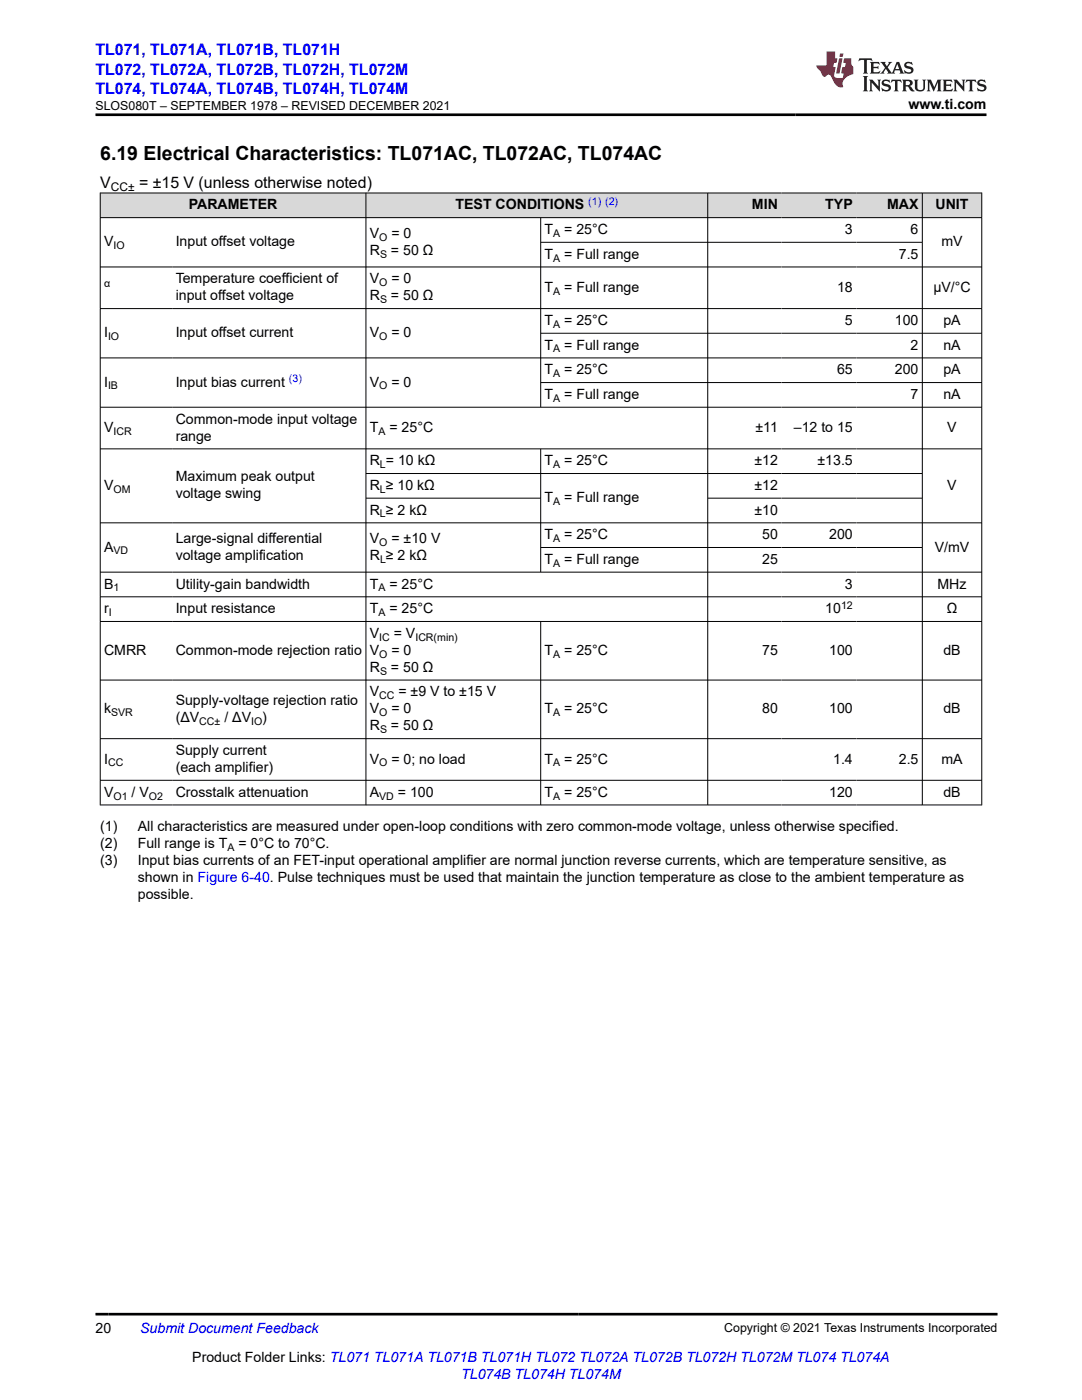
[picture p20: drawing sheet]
<svg xmlns="http://www.w3.org/2000/svg" width="216mm" height="279mm" viewBox="0 0 216 279" stroke-linecap="round" stroke-linejoin="round" font-family="sans-serif">
<defs><g id="words">
<text font-size="3.9" x="20" y="32">6.19 Electrical Characteristics: TL071AC, TL072AC, TL074AC</text>
<g font-size="3.2" fill="#00f">
<text x="19" y="11.1">TL071, TL071A, TL071B, TL071H</text>
<text x="19" y="14.9">TL072, TL072A, TL072B, TL072H, TL072M</text>
<text x="19" y="18.7">TL074, TL074A, TL074B, TL074H, TL074M</text>
</g>
<g font-size="3.2">
<text x="20" y="37.5">V</text>
<text x="27.7" y="37.5">= ±15 V (unless otherwise noted)</text>
</g>
<g font-size="2.8">
<text x="181.3" y="21.8">www.ti.com</text>
<text x="37.7" y="41.8">PARAMETER</text>
<text x="90.9" y="41.8">TEST CONDITIONS</text>
<text x="150.1" y="41.8">MIN</text>
<text x="164.7" y="41.8">TYP</text>
<text x="177" y="41.8">MAX</text>
<text x="186.7" y="41.8">UNIT</text>
<text x="73.8" y="47.5">V</text>
<text x="78.1" y="47.5">= 0</text>
<text x="108.7" y="46.7">T</text>
<text x="112.6" y="46.7">= 25°C</text>
<text x="168.6" y="46.7">3</text>
<text x="181.7" y="46.7">6</text>
<text x="20.8" y="49.2">V</text>
<text x="35.1" y="49.2">Input offset voltage</text>
<text x="73.8" y="50.9">R</text>
<text x="78" y="50.9">= 50 Ω</text>
<text x="108.7" y="51.6">T</text>
<text x="112.6" y="51.6">= Full range</text>
<text x="179.3" y="51.6">7.5</text>
<text x="187.9" y="49.2">mV</text>
<text x="35.1" y="56.6">Temperature coefficient of</text>
<text x="35.1" y="59.9">input offset voltage</text>
<text x="73.8" y="56.6">V</text>
<text x="73.8" y="59.9">R</text>
<text x="78" y="59.9">= 50 Ω</text>
<text x="78.1" y="56.6">= 0</text>
<text x="108.7" y="58.2">T</text>
<text x="112.6" y="58.2">= Full range</text>
<text x="167" y="58.2">18</text>
<text x="186.2" y="58.2">µV/°C</text>
<text x="108.7" y="64.9">T</text>
<text x="112.6" y="64.9">= 25°C</text>
<text x="168.6" y="64.9">5</text>
<text x="178.6" y="64.9">100</text>
<text x="188.2" y="64.9">pA</text>
<text x="20.8" y="67.3">I</text>
<text x="35.1" y="67.3">Input offset current</text>
<text x="73.8" y="67.3">V</text>
<text x="78.1" y="67.3">= 0</text>
<text x="108.7" y="69.8">T</text>
<text x="112.6" y="69.8">= Full range</text>
<text x="181.7" y="69.8">2</text>
<text x="188.2" y="69.8">nA</text>
<text x="20.8" y="77.2">I</text>
<text x="35.1" y="77.2">Input bias current</text>
<text x="73.8" y="77.2">V</text>
<text x="78.1" y="77.2">= 0</text>
<text x="108.7" y="74.7">T</text>
<text x="112.6" y="74.7">= 25°C</text>
<text x="167" y="74.7">65</text>
<text x="178.6" y="74.7">200</text>
<text x="188.2" y="74.7">pA</text>
<text x="108.7" y="79.6">T</text>
<text x="112.6" y="79.6">= Full range</text>
<text x="181.7" y="79.6">7</text>
<text x="188.2" y="79.6">nA</text>
<text x="20.8" y="86.2">V</text>
<text x="35.1" y="84.5">Common-mode input voltage</text>
<text x="35.1" y="87.9">range</text>
<text x="73.8" y="86.2">T</text>
<text x="77.7" y="86.2">= 25°C</text>
<text x="150.7" y="86.2">±11</text>
<text x="158.4" y="86.2">–12 to 15</text>
<text x="189" y="86.2">V</text>
<text x="73.8" y="92.9">R = 10 kΩ</text>
<text x="108.7" y="92.9">T</text>
<text x="112.6" y="92.9">= 25°C</text>
<text x="150.5" y="92.9">±12</text>
<text x="163.1" y="92.9">±13.5</text>
<text x="20.8" y="97.8">V</text>
<text x="35.1" y="96.1">Maximum peak output</text>
<text x="35.1" y="99.5">voltage swing</text>
<text x="73.8" y="97.8">R ≥ 10 kΩ</text>
<text x="108.7" y="100.2">T</text>
<text x="112.6" y="100.2">= Full range</text>
<text x="150.5" y="97.8">±12</text>
<text x="189" y="97.8">V</text>
<text x="73.8" y="102.7">R ≥ 2 kΩ</text>
<text x="108.7" y="107.6">T</text>
<text x="112.6" y="107.6">= 25°C</text>
<text x="150.5" y="102.7">±10</text>
<text x="152.1" y="107.6">50</text>
<text x="165.5" y="107.6">200</text>
<text x="20.8" y="110.1">A</text>
<text x="35.1" y="108.4">Large-signal differential</text>
<text x="35.1" y="111.8">voltage amplification</text>
<text x="73.8" y="111.8">R ≥ 2 kΩ</text>
<text x="73.8" y="108.4">V</text>
<text x="78.1" y="108.4">= ±10 V</text>
<text x="108.7" y="112.5">T</text>
<text x="112.6" y="112.5">= Full range</text>
<text x="152.1" y="112.5">25</text>
<text x="186.5" y="110.1">V/mV</text>
<text x="20.8" y="117.5">B</text>
<text x="35.1" y="117.5">Utility-gain bandwidth</text>
<text x="73.8" y="117.5">T</text>
<text x="77.7" y="117.5">= 25°C</text>
<text x="168.6" y="117.5">3</text>
<text x="187.1" y="117.5">MHz</text>
<text x="20.8" y="122.4">r</text>
<text x="35.1" y="122.4">Input resistance</text>
<text x="73.8" y="122.4">T</text>
<text x="77.7" y="122.4">= 25°C</text>
<text x="164.7" y="122.4">10</text>
<text x="188.9" y="122.4">Ω</text>
<text x="20.8" y="130.7">CMRR</text>
<text x="35.1" y="130.7">Common-mode rejection ratio</text>
<text x="73.8" y="127.3">V</text>
<text x="73.8" y="130.7">V</text>
<text x="78.1" y="130.7">= 0</text>
<text x="78.6" y="127.3">= V</text>
<text x="108.7" y="130.7">T</text>
<text x="112.6" y="130.7">= 25°C</text>
<text x="152.1" y="130.7">75</text>
<text x="165.5" y="130.7">100</text>
<text x="188.2" y="130.7">dB</text>
<text x="73.8" y="134.1">R</text>
<text x="78" y="134.1">= 50 Ω</text>
<text x="20.8" y="142.4">k</text>
<text x="35.1" y="140.7">Supply-voltage rejection ratio</text>
<text x="73.8" y="139">V</text>
<text x="73.8" y="142.4">V</text>
<text x="78.1" y="142.4">= 0</text>
<text x="79.5" y="139">= ±9 V to ±15 V</text>
<text x="108.7" y="142.4">T</text>
<text x="112.6" y="142.4">= 25°C</text>
<text x="152.1" y="142.4">80</text>
<text x="165.5" y="142.4">100</text>
<text x="188.2" y="142.4">dB</text>
<text x="35.1" y="144.1">(ΔV</text>
<text x="44.8" y="144.1">/ ΔV</text>
<text x="52.3" y="144.1">)</text>
<text x="73.8" y="145.8">R</text>
<text x="78" y="145.8">= 50 Ω</text>
<text x="20.8" y="152.4">I</text>
<text x="35.1" y="150.7">Supply current</text>
<text x="35.1" y="154.1">(each amplifier)</text>
<text x="73.8" y="152.4">V</text>
<text x="78.1" y="152.4">= 0; no load</text>
<text x="108.7" y="152.4">T</text>
<text x="112.6" y="152.4">= 25°C</text>
<text x="166.2" y="152.4">1.4</text>
<text x="179.3" y="152.4">2.5</text>
<text x="187.9" y="152.4">mA</text>
<text x="20.8" y="159">V</text>
<text x="26.3" y="159">/ V</text>
<text x="35.1" y="159">Crosstalk attenuation</text>
<text x="73.8" y="159">A</text>
<text x="79.4" y="159">= 100</text>
<text x="108.7" y="159">T</text>
<text x="112.6" y="159">= 25°C</text>
<text x="165.5" y="159">120</text>
<text x="188.2" y="159">dB</text>
<text x="20" y="165.8">(1)</text>
<text x="27.5" y="165.8">All characteristics are measured under open-loop conditions with zero common-mode voltage, unless otherwise specified.</text>
<text x="20" y="169.2">(2)</text>
<text x="20" y="172.6">(3)</text>
<text x="27.5" y="169.2">Full range is T</text>
<text x="27.5" y="172.6">Input bias currents of an FET-input operational amplifier are normal junction reverse currents, which are temperature sensitive, as</text>
<text x="47.6" y="169.2">= 0°C to 70°C.</text>
<text x="27.5" y="176">shown in Figure 6-40. Pulse techniques must be used that maintain the junction temperature as close to the ambient temperature as</text>
<text x="27.5" y="179.3">possible.</text>
<text x="19" y="266.1">20</text>
<text x="38.4" y="271.7">Product Folder Links: TL071 TL071A TL071B TL071H TL072 TL072A TL072B TL072H TL072M TL074 TL074A</text>
</g>
<g font-size="2.8" fill="#00f">
<text x="28" y="266.1">Submit Document Feedback</text>
<text x="92" y="275.1">TL074B TL074H TL074M</text>
</g>
<g font-size="2.5">
<text x="19" y="21.9">SLOS080T – SEPTEMBER 1978 – REVISED DECEMBER 2021</text>
<text x="144.5" y="265.8">Copyright © 2021 Texas Instruments Incorporated</text>
</g>
<text font-size="2.4" x="22.1" y="38.1">CC±</text>
<g font-size="2.1" fill="#00f">
<text x="117.4" y="40.8">(1) (2)</text>
<text x="57.6" y="76.2">(3)</text>
</g>
<g font-size="2.1">
<text x="110.4" y="47.3">A</text>
<text x="22.6" y="49.7">IO</text>
<text x="75.7" y="48">O</text>
<text x="75.8" y="51.4">S</text>
<text x="110.4" y="52.2">A</text>
<text x="20.8" y="57.3">α</text>
<text x="75.7" y="57.1">O</text>
<text x="110.4" y="58.8">A</text>
<text x="75.8" y="60.5">S</text>
<text x="110.4" y="65.4">A</text>
<text x="21.6" y="67.9">IO</text>
<text x="75.7" y="67.9">O</text>
<text x="110.4" y="70.3">A</text>
<text x="21.6" y="77.7">IB</text>
<text x="75.7" y="77.7">O</text>
<text x="110.4" y="75.3">A</text>
<text x="110.4" y="80.2">A</text>
<text x="22.6" y="86.8">ICR</text>
<text x="75.5" y="86.8">A</text>
<text x="75.8" y="93.4">L</text>
<text x="110.4" y="93.4">A</text>
<text x="22.6" y="98.3">OM</text>
<text x="75.8" y="98.3">L</text>
<text x="110.4" y="100.8">A</text>
<text x="75.8" y="103.3">L</text>
<text x="22.6" y="110.6">VD</text>
<text x="75.7" y="108.9">O</text>
<text x="75.8" y="112.3">L</text>
<text x="110.4" y="108.2">A</text>
<text x="110.4" y="113.1">A</text>
<text x="22.6" y="118">1</text>
<text x="75.5" y="118">A</text>
<text x="21.7" y="122.9">I</text>
<text x="75.5" y="122.9">A</text>
<text x="167.8" y="121.4">12</text>
<text x="75.7" y="127.9">IC</text>
<text x="75.7" y="131.3">O</text>
<text x="82.9" y="127.9">ICR(min)</text>
<text x="110.4" y="131.3">A</text>
<text x="75.8" y="134.6">S</text>
<text x="22.2" y="142.9">SVR</text>
<text x="75.7" y="139.6">CC</text>
<text x="75.7" y="142.9">O</text>
<text x="110.4" y="142.9">A</text>
<text x="39.8" y="144.6">CC±</text>
<text x="50.1" y="144.6">IO</text>
<text x="75.8" y="146.3">S</text>
<text x="21.6" y="152.9">CC</text>
<text x="75.7" y="152.9">O</text>
<text x="110.4" y="152.9">A</text>
<text x="22.6" y="159.6">O1</text>
<text x="29.7" y="159.6">O2</text>
<text x="75.7" y="159.6">VD</text>
<text x="110.4" y="159.6">A</text>
<text x="45.4" y="169.7">A</text>
</g>
</g></defs>
<g fill="#d8d8d8">
<path d="M20 38.5h175.9v4.9h-175.9z" fill-rule="evenodd"/>
<path d="M20.1 38.6h52.9v4.8h-52.9z" fill-rule="evenodd"/>
<path d="M73.1 38.6h68.1v4.8h-68.1z" fill-rule="evenodd"/>
<path d="M141.3 38.6h14.6v4.8h-14.6z" fill-rule="evenodd"/>
<path d="M155.9 38.6h15v4.8h-15z" fill-rule="evenodd"/>
<path d="M170.9 38.6h13.1v4.8h-13.1z" fill-rule="evenodd"/>
<path d="M184.1 38.6h11.7v4.8h-11.7z" fill-rule="evenodd"/>
</g>
<g fill="none" stroke="#000" stroke-width=".2">
<path d="M19.9 38.5h176.1M20 38.5v122.2M73 38.5v122.2M141.2 38.5v122.2M184 38.5v122.2M195.9 38.5v122.2M19.9 43.4h176.1M19.9 53.3h176.1M107.9 43.4v37.9M107.9 48.4h76.2M19.9 61.6h176.1M19.9 71.4h176.1"/>
<path d="M107.9 66.5h88.1M107.9 76.3h88.1M19.9 81.3h176.1M19.9 89.6h176.1M73 94.5h111.1M73 99.4h35M107.9 89.6v24.6M141.2 99.4h42.9M19.9 104.3h176.1M19.9 114.2h176.1M19.9 119.1h176.1M107.9 109.3h76.2"/>
<path d="M19.9 124h176.1M19.9 135.7h176.1M107.9 124v36.7M19.9 147.4h176.1M19.9 155.7h176.1M19.9 160.6h176.1"/>
</g>
<path d="M171.5 11.6l-.2 .6 .5-.2h.6v.1v2.2l-.2 .4h1l-.2-.4v-2.2v-.1h.5l.5 .2-.1-.6zM173.6 12.4l.2 .3v1.6l-.2 .4h1.9l.1-.6a1.08 1.08 0 0 1-1.3 .2v-.7h.6l.4 .2v-.7l-.4 .2h-.6v-.5l.2-.2a1 1 0 0 1 1 .3l-.1-.5zM175.7 12.4l.9 1.1-1 1.2h.9l-.2-.2 .5-.8 .4 .8-.2 .2h1.6l-.2-.2 .2-.5h.9l.1 .5-.1 .2h.9l-.2-.4-.8-1.9h-.5l-.9 2.1-.9-1.1 .9-1h-.8l.2 .2-.4 .6-.4-.6 .2-.2zM179 12.8l.4 1h-.7zM180.7 12.5a.65 .65 0 0 0-.2 .7 .65 .65 0 0 0 .6 .5l.6 .1 .1 .3a.79 .79 0 0 1-.7 .4 .79 .79 0 0 1-.7-.5l.1 .7 .2-.1a.93 .93 0 0 0 1.1 0 .93 .93 0 0 0 .4-.9 1.46 1.46 0 0 0-1.2-.6l-.1-.3a1.09 1.09 0 0 1 1.2 .2l-.2-.6-.1 .1-.5-.2zM172.2 15.2l.2 .4v2.2l-.2 .4h1l-.2-.4v-2.2l.2-.4zM173.4 15.9l.2 .4v1.5l-.2 .4h.8l-.3-.4 .1-1.3 1.6 1.8v-2l.2-.4h-.7l.1 .2 .1 1.1-1.2-1.3zM176.2 16a.65 .65 0 0 0-.2 .8 .65 .65 0 0 0 .6 .4l.6 .2 .1 .2a.79 .79 0 0 1-.7 .4 .79 .79 0 0 1-.7-.5l.1 .7 .2-.1a.93 .93 0 0 0 1.1 .1 .93 .93 0 0 0 .4-1 1.46 1.46 0 0 0-1.2-.5l-.1-.4a1.09 1.09 0 0 1 1.2 .2l-.1-.6-.2 .1-.5-.1zM177.9 15.9l-.1 .6a.63 .63 0 0 1 .8-.3v1.6l-.3 .4h1l-.2-.4v-1.6a.66 .66 0 0 1 .8 .3l-.1-.6zM180 15.9l.2 .4v1.5l-.2 .4h1l-.2-.2-.1-.7h.5l.1 .2a.79 .79 0 0 0 1.2 .6l-1-.9a.61 .61 0 0 0 .6-.6 .61 .61 0 0 0-.5-.7zM180.8 16.2h.1a.47 .47 0 0 1 .5 .1 .47 .47 0 0 1 .1 .5l-.1 .1-.7 .1zM182.3 15.9l.2 .2a2.27 2.27 0 0 0 .4 2 1.04 1.04 0 0 0 1.7-.7v-1.3l.2-.2h-.8l.2 .4v1.1a.6 .6 0 0 1-.6 .6 .6 .6 0 0 1-.6-.6v-1.1l.3-.4zM184.9 15.9l.2 .4v1.5l-.2 .4h.8l-.3-.4v-1.4l.9 1.9 .9-1.9v1.4l-.3 .4h1l-.2-.4v-1.5l.2-.4h-.8l-.7 1.5-.6-1.5zM188.1 15.9l.2 .4v1.5l-.2 .4h1.9l.1-.6a1.09 1.09 0 0 1-1.3 .2v-.7h.6l.4 .2v-.6l-.4 .2h-.6v-.6l.2-.1a1.01 1.01 0 0 1 1 .3l-.1-.6zM190.2 15.9l.3 .4v1.5l-.3 .4h.8l-.2-.4v-1.3l1.6 1.8v-2l.2-.4h-.7l.2 .2v1.1l-1.2-1.3zM192.8 15.9l-.1 .6a.63 .63 0 0 1 .8-.3v1.6l-.3 .4h1l-.2-.4v-1.6a.66 .66 0 0 1 .8 .3l-.1-.6zM195.2 16a.65 .65 0 0 0-.2 .8 .65 .65 0 0 0 .6 .4l.6 .2 .2 .2a.79 .79 0 0 1-.7 .4 .79 .79 0 0 1-.7-.5l.1 .7 .2-.1a.93 .93 0 0 0 1 .1 .93 .93 0 0 0 .5-1 1.46 1.46 0 0 0-1.3-.5v-.4a1.09 1.09 0 0 1 1.2 .2l-.2-.6-.2 .1-.5-.1z" fill="#231f20"/>
<path d="M164.9 10.3v2.7h-2l.1 .4 .8 1a.95 .95 0 0 0 1 .9 .59 .59 0 0 1 .5-.4 .59 .59 0 0 1 .5 .3l.4 .8a1.59 1.59 0 0 0 2.1 1.4 1.61 1.61 0 0 1 1-2.3l1-.3-.1-1.5a1.59 1.59 0 0 1-.3-1.7h-1.5l-.2 .9h.6l-.2 .9h-.5l-.2 .9v.3l.4 .1-.1 .9h-.7a.73 .73 0 0 1-1-.7l.3-1.5h-.5l.1-.9h.5l.2-.9h-.5v-1.3zM167.4 11.6l-.6 3.1h.7l.6-3.1zM167.6 10.7l-.1 .6h.7l.1-.6z" fill="#ed1c24"/>
<path d="M19 22.9h177.8M19 262.3h180" fill="none" stroke="#000" stroke-width=".53"/>
<use href="#words"/>
</svg>
